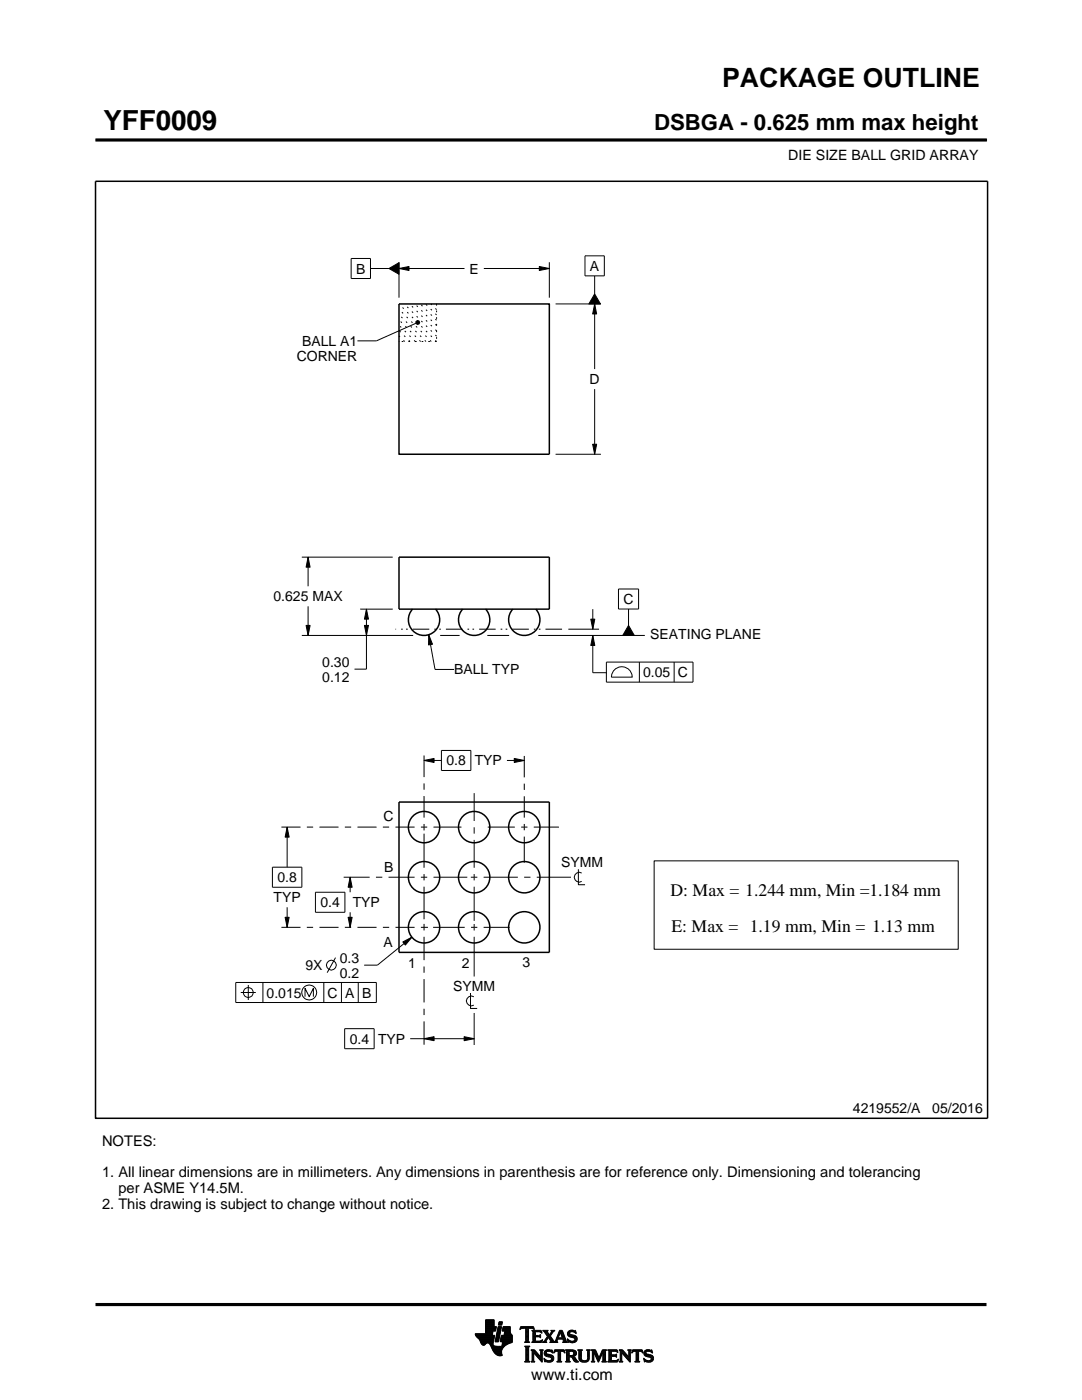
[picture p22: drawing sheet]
<svg xmlns="http://www.w3.org/2000/svg" width="216mm" height="279mm" viewBox="0 0 216 279" stroke-linecap="round" stroke-linejoin="round" font-family="sans-serif">
<defs><g id="words">
<text font-size="5.5" x="20.6" y="26">YFF0009</text>
<text font-size="5.3" x="144.1" y="17.4">PACKAGE OUTLINE</text>
<text font-size="4.4" x="130.5" y="26">DSBGA - 0.625 mm max height</text>
<g font-size="3.5">
<text x="133.8" y="178.9">D: Max = 1.244 mm, Min =1.184 mm</text>
<text x="134" y="185.9">E: Max = 1.19 mm, Min = 1.13 mm</text>
</g>
<text font-size="3.2" x="106" y="275.3">www.ti.com</text>
<g font-size="2.9">
<text x="20.4" y="228.7">NOTES:</text>
<text x="20.4" y="235">1. All linear dimensions are in millimeters. Any dimensions in parenthesis are for reference only. Dimensioning and tolerancing</text>
<text x="23.6" y="238.1">per ASME Y14.5M.</text>
<text x="20.4" y="241.3">2. This drawing is subject to change without notice.</text>
</g>
<g font-size="2.8">
<text x="157.3" y="32">DIE SIZE BALL GRID ARRAY</text>
<text x="71.1" y="54.6">B</text>
<text x="93.7" y="54.6">E</text>
<text x="117.7" y="54.1">A</text>
<text x="60.3" y="69">BALL A1</text>
<text x="59.2" y="72">CORNER</text>
<text x="117.6" y="76.7">D</text>
<text x="54.6" y="120">0.625 MAX</text>
<text x="124.4" y="120.5">C</text>
<text x="129.8" y="127.6">SEATING PLANE</text>
<text x="64.3" y="133">0.30</text>
<text x="64.3" y="136">0.12</text>
<text x="90.6" y="134.6">BALL TYP</text>
<text x="128.3" y="135.1">0.05 C</text>
<text x="89.1" y="152.8">0.8 TYP</text>
<text x="76.5" y="163.9">C</text>
<text x="76.6" y="174">B</text>
<text x="112" y="173.1">SYMM</text>
<text x="55.4" y="176.1">0.8</text>
<text x="54.6" y="180.1">TYP</text>
<text x="63.9" y="181.1">0.4</text>
<text x="70.4" y="181.1">TYP</text>
<text x="76.5" y="188.9">A</text>
<text x="60.9" y="193.6">9X</text>
<text x="67.8" y="192.1">0.3</text>
<text x="67.8" y="195.1">0.2</text>
<text x="81.4" y="193.1">1</text>
<text x="90.4" y="197.8">SYMM</text>
<text x="92.1" y="193.2">2</text>
<text x="104.3" y="193.1">3</text>
<text x="53.2" y="199.1">0.015</text>
<text x="65.4" y="199.1">C A B</text>
<text x="69.8" y="208.3">0.4 TYP</text>
<text x="170.2" y="222.2">4219552/A</text>
<text x="186" y="222.2">05/2016</text>
</g>
<text font-size=".3" x="103.3" y="28.1">SCALE 10.000</text>
</g></defs>
<g fill="none" stroke="#000" stroke-width=".2">
<path d="M19.1 27.9h177.7M196.8 27.7v.5M70.1 51.6h3.8v4h-3.8zM73.9 53.6h3.7M77.6 53.6l2-1.2v2.3zM79.6 53.6l2-.4v.8zM79.6 52.3v7.1M79.6 53.6h13.1M96.5 53.6h13.1M107.6 53.2l2 .4-2 .4zM109.6 52.3v7.1M116.7 51.1h3.9v4h-3.9z"/>
<path d="M118.7 55.1v3.6M118.7 58.7l1.1 2h-2.3zM83 64.5l-7.9 3.5h-3.8M83 64.2l.3-.2h.3l.2 .4-.2 .3h-.3l-.3-.2zM110.9 60.7h9M118.7 60.7l.4 2h-.8zM118.7 60.7v13M118.7 77.7v13M110.9 90.7h9M118.3 88.7h.8l-.4 2zM60.2 111.2h18.2M61.5 111.2l.4 2h-.8z"/>
<path d="M61.5 111.2v5.8M123.4 117.5h4v4h-4zM60.2 126.8h22.2M61.1 124.8h.8l-.4 2zM61.5 121v5.8M71.9 121.6h6.5M72.7 124.8h.8l-.4 2zM73.1 121.6l.4 2h-.8zM73.1 121.6v11.9h-2.4M85.5 126.7l.8 1.9-.8 .1zM85.5 126.7l1.3 6.9h3.8M87.8 126.8h3.9"/>
<path d="M97.2 126.8h4.4M107.4 126.8h21.3M113.4 125.6h6.1M117.9 123.6h.8l-.4 2zM118.3 126.8l.4 2h-.8zM118.3 126.8v7.5h2.8M118.3 121.6v4M121 132.1h17.3v4h-17.3zM122.4 133.9a2.08 2.08 0 0 1 2.3-.7 2.08 2.08 0 0 1 1.5 1.9h-4.2l.1-.5zM125.4 121.5v3.3M125.4 124.8l1.2 2h-2.3zM127.6 132.1v4"/>
<path d="M134.5 132.1v4M84.6 151.8l2-.4v.8zM84.6 150.8v4.3M84.6 156.3v1.3M84.6 158.9v4.3M84.6 151.8h3.5M88.1 149.8h5.9v4h-5.9zM94.6 158.3v5.5M101.2 151.8h3.4M102.6 151.4l2 .4-2 .4zM104.6 150.9v4.2M104.6 156.4v1.3"/>
<path d="M104.6 158.9v4.3M54.4 173.1h5.8v4h-5.8zM56.2 165.1h3.8M57.3 165.1l.4 2h-.8zM57.3 165.1v8M61.2 165.1h1.3M62.9 178.1h5.9v4h-5.9zM63.7 165.1h3.9M68.6 175.1h5.2M68.8 165.1h1.3M69.9 175.1l.4 2h-.8zM69.9 175.1v3"/>
<path d="M71.3 165.1h3.8M75 175.1h1.3M76.4 165.1h1.3M77.5 175.1h5.2M78.9 165.1h3.8M84 175.1h1.2M84 165.1h1.2M84.6 164.4v1.3M84.6 166.4v6.8M84.6 174.4v1.3M84.6 177v6.5M86.5 175.1h6.7"/>
<path d="M86.5 165.1h5.6M93.9 175.1h1.3M94.6 165.1v1.3M94.6 167.6v5.6M94.6 174.4v1.3M94.6 177v6.8M96.5 175.1h6.8M97.3 165.1h5.4M104 165.1h1.2M104.6 175.1h1.2M104.6 164.4v1.3M104.6 167v5.2"/>
<path d="M106.5 165.1h5M107.1 175.1h6.8M115.4 173.5v3.1h1.3M116.1 174.2a.98 .98 0 0 0-1.5 .9 .98 .98 0 0 0 1.5 .8M130.5 171.8h60.7v17.6h-60.7zM47 196.1h28.1v4h-28.1zM48 198.1h3M49.5 196.6v3M52.5 196.1v4M56.2 185.1h3.8M56.9 183.1h.8l-.4 2zM57.3 181.1v4"/>
<path d="M60.9 198.9v-1.7l.8 1.7 .8-1.7v1.7M61.2 185.1h1.3M63.7 185.1h3.9M64.6 196.1v4M67 191.1l-1.7 3M68.1 196.1v4M68.8 185.1h1.3M69.5 183.1h.8l-.4 2zM69.9 182.1v3M71.3 185.1h3.8M71.5 196.1v4M76.4 185.1h1.3"/>
<path d="M78.9 185.1h3.8M80.4 188l1.8-1-1.3 1.6zM82.2 187l-6.9 5.6h-2.6M84 185.1h1.4M84.6 184.4v1.3M84.6 187v4.6M84.6 192.9v1.2M84.6 195.4v4.7M86.4 185.1h6.3M93.9 198.2v3.1h1.3M94 185.1h1.2M94.5 198.9a.98 .98 0 0 0-1.5 .9 .98 .98 0 0 0 1.5 .8"/>
<path d="M94.6 184.4v1.3M94.6 187v7.9M96.5 185.1h5.2M68.8 205.3h5.9v4h-5.9zM81.8 207.3h12.8M84.6 207.3l2-.4v.8zM84.6 201.3v1.3M84.6 203.8v4.7M92.6 206.9l2 .4-2 .4zM94.6 202.2v6.3M94.8 266.2h3.5M94.8 266.3h3.5"/>
<path d="M94.9 266.4h3.3M94.9 266.5h3.8l-.2 1.2M94.9 266.5h3.8M95 266.6h3.7M95 266.7h3.7M95.1 266.8h3.6M95.2 266.9h3.4M95.3 267h3.3M95.4 267.1h3.2M95.5 267.2h3.1M95.6 267.3h3M95.7 267.4h2.8"/>
<path d="M95.7 267.5h2.8M95.8 267.6h2.7M95.8 267.7h2.7M95.9 267.8h2.6M95.9 267.9h2.5M95.9 268h2.5M96 268h1.1M96 268.1h1M96.1 268.2h.8M96.1 268.3h.7M96.2 268.4h.6M96.3 268.4h.4"/>
<path d="M96.9 266.1h1.4M96.9 266h1.4M96.9 265.9h1.4M96.9 265.8h1.5M96.9 265.7h1.5M96.9 264.7l2.2 .1-.2 .9h-.5l-.2 .8M96.9 265.6h2M96.9 265.5h2M96.9 265.4h2M96.9 265.3h2.1M96.9 265.2h2.1M96.9 265.1h2.1"/>
<path d="M96.9 265h2.1M96.9 264.9h2.1M96.9 264.8h2.2M96.9 264.6h1.7M96.9 264.5h1.7M96.9 264.4h1.7M96.9 264.3h1.7M96.9 264.2h1.7M96.9 264.1h1.7M96.9 264h1.7M96.9 263.9h1.7M96.9 263.8h1.7"/>
<path d="M96.9 263.7h1.7M96.9 263.6h1.7M96.9 263.5h1.7M96.9 263.4h1.7M97.5 268h.9M97.6 268.1h.8M97.7 268.2h.7M97.7 268.3h.7M97.8 268.4h.6M97.9 268.5h.6M97.9 268.6h.7M98 268.7h1.1"/>
<path d="M98 268.8h2.6M98 268.8h2.5M98.1 268.9h2.3M98.1 269h2.3M98.1 269.1h2.2M98.2 269.2h2.1M98.2 269.2h2M98.2 269.3h2M98.3 269.4h1.9M98.3 269.5h1.8M98.4 269.6h1.7M98.4 268v.4l.3 .2 2 .1"/>
<path d="M98.5 269.7h1.6M98.5 267.7l-.1 .3M98.5 269.8h1.6M98.6 269.9h1.5M98.6 264.8v-1.4h-1.7v2.8h-2.1l.1 .3 .7 .8 .7 1.1 .3 .1 .6-.5 .4 .1 1 1.8 .8 .6h.8l-.1-1 .8-1M98.6 270h1.5M98.7 270h1.4M98.8 270.1h1.3M98.8 267.7h.7M98.8 267.6h.7M98.8 267.5h.7M98.9 270.2h1.2"/>
<path d="M98.9 267.4h.7M98.9 267.3h.7M98.9 267.2h.7M98.9 267.1h.7M98.9 267h.7M98.9 270.3h1.3M99 266.9h.6M99 266.9h.7M99 266.8h.7M99 266.7h.7M99 266.6h.7M99 266.5h.7"/>
<path d="M99.1 270.4h1.1M99.1 266.4h.7M99.1 266.3h.7M99.1 266.2h.7M99.1 266.1h.7M99.1 266h.7M99.2 265.9h.7M99.2 265.8h.7M99.2 270.4h1M99.2 265.7h.7M99.2 265.6h.7M99.2 265.5h.7"/>
<path d="M99.3 265.4h.6M99.3 265.4h.7M99.3 265.3h.7M99.3 265.2h.7M99.3 265.1h.7M99.3 265h.7M99.4 270.5h.8M99.4 264.9h.7M99.4 264.8h.7M99.4 264.8h.7l-.6 3h-.7zM99.4 264.5l.2-.7h.7l-.2 .7h-.7M99.5 264.4h.6"/>
<path d="M99.5 264.3h.7M99.5 264.2h.7M99.5 264.1h.7M99.5 264h.7M99.5 263.9h.7M99.6 263.8h.7M99.8 270.6h.1M99.8 267.7h2.4M99.8 267.6h2.4M99.8 267.5h2.4M99.9 267.4h2.3M99.9 267.3h2.3"/>
<path d="M99.9 267.2h2.3M99.9 267.1h2.3M99.9 267h2.3M99.9 266.9h2.3M100 266.9h2.2M100 266.8h2.2M100 266.7h2.2M100 266.6h2.2M100 266.5h2.2M100.1 268.6h.7M100.2 268.5h.7M100.2 268.4h.8"/>
<path d="M100.2 268.4h.9M100.2 268.3h1M100.2 268.2h1.2M100.2 265.6h1.6M100.2 268.1h1.4M100.2 265.5h1.6M100.2 268h1.6M100.3 265.4h1.5M100.3 268h1.7M100.3 267.9h1.9M100.3 265.3h1.5M100.3 267.8h1.9"/>
<path d="M100.3 265.2h1.5M100.3 265.1h1.5M100.3 265h1.5M100.4 264.9h1.4M100.4 264.8h1.4M100.6 266.5l.1-.8h-.5l.2-.9h1.4l.1 1.1 .3 .6v1.4l-1.3 .6M100.6 266.4h1.5M100.6 266.3h1.4M100.6 266.2h1.4M100.6 266.1h1.3M100.7 266h1.2M100.7 265.9h1.2"/>
<path d="M100.7 265.8h1.1M100.7 265.7h1.1M102.2 266.5h-2.2l-.2 1.1 .5 .2-.2 .9M103.7 265.3h.1M103.8 265.2h.2M103.8 265h2.8M103.8 264.9h2.7M103.9 264.8h2.6M104.7 267.8h1M104.7 271.8h1.1M104.7 268.7h1M104.8 267.7h.7"/>
<path d="M104.8 271.7h.8M104.9 265.2h.6M104.9 268.9h.6M104.9 267.6h.6M104.9 267.5l-.2 .3M104.9 267.5h.6M104.9 267.4h.6M104.9 267.3h.6M104.9 267.2h.6M104.9 267.1h.6M104.9 267h.6M104.9 266.8h.6"/>
<path d="M104.9 266.7h.6M104.9 266.6h.6M104.9 266.5h.6M104.9 266.4h.6M104.9 266.3h.6M104.9 266.2h.6M104.9 266.1h.6M104.9 265.9h.6M104.9 265.8h.6M104.9 265.7h.6M104.9 265.6h.6M104.9 265.5h.6"/>
<path d="M104.9 265.4h.6M104.9 265.3h.6M104.9 271.5h.6M104.9 269h.6M104.9 271.4h.6M104.9 271.4v-2.4l-.2-.4h1.1l-.3 .4v2.4M104.9 271.4l-.2 .4h1.1l-.3-.4M104.9 271.3h.6M104.9 271.2h.6M104.9 271.1h.6M104.9 271h.6M104.9 270.9h.6"/>
<path d="M104.9 270.8h.6M104.9 270.6h.6M104.9 270.5h.6M104.9 270.4h.6M104.9 270.3h.6M104.9 270.2h.6M104.9 270.1h.6M104.9 270h.6M104.9 269.9h.6M104.9 269.8h.6M104.9 269.6h.6M104.9 269.5h.6"/>
<path d="M104.9 269.4h.6M104.9 269.3h.6M104.9 269.2h.6M104.9 269.1h.6M105.5 267.5l.2 .3M105.5 267.5v-2.3l.7-.1 .4 .3-.1-.6h-2.6l-.1 .6 .4-.3 .7 .1v2.3M105.7 267.8h-1M105.9 271.8h.8M105.9 269.4h.8M106.1 269.5h.7M106.1 267.8h2M106.1 271.7h.5"/>
<path d="M106.2 269.6h.7M106.2 271.5h.3M106.2 265.6h1.8M106.2 269.8h.8M106.2 271.4h.3M106.2 271.4l-.3 .4h.8l-.2-.4M106.2 271.3h.3M106.2 271.2h.3M106.2 271.1h.3M106.2 271h.3M106.2 270.9h.3M106.2 270.8h.3"/>
<path d="M106.2 270.6h.3M106.2 270.5h.3M106.2 270.4h.3M106.2 270.3h.3M106.2 270.2h.3M106.2 270.1h.3M106.2 270h1M106.2 269.9h.9M106.2 269.8v1.6M106.2 269.8l-.3-.4h.8l1.2 1.4M106.3 267.7h1.8M106.3 265.7h1.8"/>
<path d="M106.3 267.6h.6M106.3 265.8h.6M106.3 267.5l-.2 .3M106.3 267.5h.5M106.3 267.4h.5M106.3 267.3h.5M106.3 267.2h.5M106.3 267.1h.5M106.3 267h.5M106.3 266.8h.5M106.3 266.7h1.6M106.3 266.6h1.6"/>
<path d="M106.3 266.5h.5M106.3 266.4h.5M106.3 266.3h.5M106.3 266.2h.5M106.3 266.1h.5M106.3 265.9h.5M106.4 265.2h.2M106.5 270h.1M106.5 270v1.4M106.5 265.3h.1M106.6 270.1h.7M106.7 270.2h.7"/>
<path d="M106.8 270.3h.7M106.8 265.9l.2-.1h.6l.6 .2-.2-.5h-1.9l.2 .3v1.7M106.8 265.9v.6h.8l.3-.2v.7M106.9 270.4h.7M107 270.5h.7M107.1 270.6h.7M107.2 270.8h1M107.3 270.9h.9M107.4 271h.8M107.5 271.1h.7M107.6 271.2h.6M107.6 266.5h.3"/>
<path d="M107.7 271.3h.5M107.7 269.4h.7M107.7 266.8h.2M107.7 267.6h.5M107.8 266.4h.1M107.8 271.4h.4M107.8 267h.1M107.8 265.8h.3M107.8 269.5h.5M107.9 271.5h.3M107.9 269.6h.3M107.9 267l-.3-.2h-.8l.1 .8h.9l.5-.2"/>
<path d="M107.9 269.8h.3M107.9 270.6h.3M107.9 270.5h.3M107.9 270.4h.3M107.9 270.3h.3M107.9 270.2h.3M107.9 270.1h.3M107.9 270h.3M107.9 269.9h.3M107.9 269.8v1M107.9 269.8l-.2-.4h.7l-.2 .4M108 271.7h.2"/>
<path d="M108 265.9h.1M108 267.5h.2M108.1 271.8h.1M108.1 266.1h.1M108.2 267.4h.1M108.2 269.8v2.1l-1.7-1.9M108.2 267.8h.9M108.3 267.4l-.2 .5-2-.1M108.3 265.6h1M108.5 267.7h.5M108.5 271.1l.8 .4h.5l.2-.1-.1-.4-1-.4-.3-.3 .1-.7 .7-.2 .6 .1 .2-.1 .1 .6-.9-.3-.3 .1-.1 .3 1.3 .4 .2 .6M108.5 271.1h.1"/>
<path d="M108.5 265.7h.7M108.5 271.2h.2M108.6 271.3h.2M108.6 270.1h.4M108.6 270h.4M108.6 270.2h.6M108.6 267.6h.4M108.6 271.4h.4M108.6 269.9h.4M108.6 270.3h1M108.6 265.8h.7M108.6 271.5h.8"/>
<path d="M108.6 269.8h.5M108.7 271.7h1.5M108.7 270.4h1.3M108.7 267.5h.3M108.7 271.8h.1M108.7 265.9h.6M108.7 269.6h1.5M108.8 267.4h.3M108.8 270.5h1.5M108.8 266.1h.6M108.8 269.5h1.4M108.8 267.3h.4"/>
<path d="M108.9 266.2h.6M108.9 267.2h.4M108.9 266.3h.6M108.9 270.6h1.5M109 267.1h.3M109 266.4h1M109.1 271.8h.9M109.1 269.4h.7M109.1 267h.9M109.1 266.5h.8M109.1 267.8h-.9M109.2 266.8h.8"/>
<path d="M109.2 266.6h.6M109.2 266.7h.7M109.2 266.7l-.6 .9-.4 .2M109.3 270.8h1.1M109.5 267.1h.6M109.6 267.2h.6M109.7 271.5h.7M109.7 267.3h.6M109.7 267.8l.2-.2-.5-.7-.4 .8 .1 .1M109.7 267.8h1.6M109.7 266.3h.4M109.7 267.4h.6"/>
<path d="M109.8 270.9h.7M109.8 266.2h.3M109.8 266.6l.9 1.2 1-2.3h.5l.8 2.1 .3 .2M109.8 267.5h.6M109.9 266.1h.3M109.9 269.8h.4M109.9 267.6h.6M109.9 267.7h.7M109.9 271.4h.5M109.9 265.9h.4M110 271h.5M110 265.6h.7"/>
<path d="M110 265.9l-.4 .5-.4-.6 .2-.3h-1.1l.9 1.2M110 265.9l.1-.2-.2-.2h.8l-.9 1.1M110 271.3h.5M110 265.8h.4M110 271.1h.5M110 271.2h.5M110.1 269.4h.1M110.1 265.7h.4M110.1 269.9h.2M110.2 270h.1M110.5 270h.1M110.5 269.9h.2"/>
<path d="M110.5 271.1l-.2 .5-.8 .3-.6-.2-.2 .1-.2-.7M110.5 269.8h.3M110.6 269.6h2.1M110.6 269.5h2M110.6 269.4h2M110.7 267.7h.5M110.8 267.6h.4M110.9 267.5h.3M110.9 267.4h.3M111 267.3h.3M111 267.2h1.8M111 267.1h1.8"/>
<path d="M111.1 267h.3M111.1 271.8h1M111.1 266.8h.4M111.2 266.7h.3M111.2 267.5l.1-.2h1l.1 .2M111.2 267.5v.3h.1M111.2 266.6h.3M111.3 266.5h.3M111.3 271.7h.6M111.3 266.4h.3M111.3 271.5h.6M111.3 267.8h-1.6"/>
<path d="M111.3 269.8h.6M111.4 266.3h.3M111.4 271.4h.5M111.4 271.4l-.1-1.7h-.4l-.4 .4 .2-.7h1.9l.1 .7-.3-.4h-.5v1.7M111.4 270.5h.5M111.4 270.4h.5M111.4 270.3h.5M111.4 270.2h.5M111.4 270.1h.5M111.4 270h.5M111.4 269.9h.5M111.4 271.4l-.3 .4h1l-.2-.4"/>
<path d="M111.4 271.3h.5M111.4 271.2h.5M111.4 271.1h.5M111.4 271h.5M111.4 270.9h.5M111.4 270.8h.5M111.4 270.6h.5M111.4 266.2h.3M111.4 266.1h.4M111.5 265.9h.9M111.5 265.8h.8M111.6 265.7h.7"/>
<path d="M111.6 265.6h.6M111.8 265.9l.4 1.1h-.8zM111.9 266.1h.5M111.9 266.2h.5M111.9 266.3h.6M112 266.4h.5M112 266.5h.6M112.1 266.6h.5M112.1 266.7h.6M112.1 266.8h.6M112.2 267h.5M112.2 267.8h1.1"/>
<path d="M112.3 267.3h.6M112.3 267.4h.6M112.4 267.5h.6M112.4 267.5v.3h-.2M112.4 269.8h.3M112.4 267.6h.6M112.4 267.7h.7M112.6 269.9h.1M112.6 270h.2M112.8 271.8h1M112.8 269.4h1.6M113 269.5h1.7"/>
<path d="M113 271.7h.7M113 269.6h1.9M113 271.5h.6M113 269.8h.6M113 271.4h.6M113 271.4l-.2 .4h1l-.2-.4M113 271.3h.6M113 271.2h.6M113 271.1h.6M113 271h.6M113 270.9h.6M113 270.8h1.5"/>
<path d="M113 270.6h1.6M113 270.5h1.8M113 270.4h.6M113 270.3h.6M113 270.2h.6M113 270.1h.6M113 270h.6M113 269.9h.6M113 269.8v1.6M113 269.8l-.2-.4h1.4l.6 .2 .2 .3v.4l-.2 .3-.4 .1M113.2 267.3h.2M113.2 267.4h.3"/>
<path d="M113.2 266.2h.5M113.2 266.3h.6M113.2 266.1h.5M113.3 267.5h.3M113.3 267.8h-1.1M113.3 266.4h.9M113.3 265.9h.4M113.3 267.6h.6M113.3 266.5h1.3M113.3 267.7h1.6M113.3 265.8h.5M113.3 267.8h.2"/>
<path d="M113.4 266.6h1.5M113.4 265.7h1.5M113.4 265.7l.5-.2 .7 .1 .2-.1 .1 .7-.7-.4h-.4l-.1 .3 .1 .2 .9 .2 .4 .3 .1 .5-.3 .5-.6 .2-.7-.2-.2 .1-.2-.7 .9 .5 .5-.1 .1-.3-.2-.3-1.1-.4-.2-.4zM113.5 266.7h1.5M113.5 265.6h1.4M113.6 271.4v-.6h.4l.7 1h.8M113.6 269.9l.1-.2 .7 .2v.4l-.4 .2M113.6 269.9v.6M113.7 267.8h1.1M113.8 266.8h1.3M113.8 265.5h.6M114 268h.4"/>
<path d="M114.1 270.9h.6M114.2 271h.6M114.2 271.1h.7M114.3 271.2h.6M114.3 267h.8M114.3 269.8h.7M114.3 270.4h.6M114.4 271.3h.6M114.4 270.7l1.1 1.1M114.4 270.7h.1M114.4 271.4h.7M114.4 269.9h.6"/>
<path d="M114.4 270.3h.6M114.5 267.6h.5M114.5 270.2h.5M114.5 270h.5M114.5 265.8h.4M114.5 270.1h.5M114.5 271.5h.7M114.6 271.7h.7M114.6 267.1h.6M114.6 267.5h.5M114.7 267.2h.5M114.7 267.4h.5"/>
<path d="M114.7 265.9h.3M114.7 267.3h.5M114.7 271.8h.8M114.8 266.1h.2M114.9 266.2h.1M115.3 269.4h.9M115.4 269.5h.7M115.5 269.6h.5M115.5 269.8h.5M115.5 269.8v1.4l.4 .5 .6 .2 .7-.1 .3-.3 .1-.5M115.5 271h.5M115.5 270.9h.5"/>
<path d="M115.5 270.8h.5M115.5 270.6h.5M115.5 270.5h.5M115.5 270.4h.5M115.5 270.3h.5M115.5 270.2h.5M115.5 270.1h.5M115.5 270h.5M115.5 269.9h.5M115.5 269.8l-.2-.4h.9l-.2 .4M115.5 271.1h.5M115.5 271.2h.5"/>
<path d="M115.5 271.3h.6M115.6 271.4h.6M115.7 271.5h.8M115.8 271.7h1.5M116 271l.2 .4 .5 .2 .4-.2 .2-.4M116 269.8v1.2M116 271.8h1.1M116.8 271.5h.6M117 269.4h.8M117.1 271.4h.4M117.2 269.5h.5M117.2 271.3h.4"/>
<path d="M117.2 269.6h.4M117.2 271.2h.4M117.2 271.1h.4M117.3 269.8h.3M117.3 271h.3M117.3 270.9h.3M117.3 270.8h.3M117.3 270.6h.3M117.3 270.5h.3M117.3 270.4h.3M117.3 270.3h.3M117.3 270.2h.3"/>
<path d="M117.3 270.1h.3M117.3 270h.3M117.3 269.9h.3M117.6 269.8l.2-.4h-.8l.2 .3 .1 1.3M117.6 269.8v1.2M118 271.8h.7M118 269.4h.8M118.1 269.5h.8M118.1 271.7h.5M118.2 269.6h.7M118.2 271.5h.3M118.2 269.8h.8"/>
<path d="M118.2 271.4h.3M118.2 269.8l-.2-.4h.8l.7 1.6 .7-1.6h.9l-.3 .4M118.2 271.4l-.2 .4h.7l-.2-.4M118.2 271.3h.3M118.2 271.2h.3M118.2 271.1h.3M118.2 271h.3M118.2 270.9h.3M118.2 270.8h.3M118.2 270.6h.3M118.2 270.5h.3M118.2 270.4h.3"/>
<path d="M118.2 270.3h.3M118.2 270.2h.3M118.2 270.1h.3M118.2 270h.9M118.2 269.9h.8M118.2 269.8v1.6M118.6 270.1h.5M118.6 270.2h.6M118.7 270.3h.5M118.7 270.4h.6M118.8 270.5h.5M118.8 270.6h.6"/>
<path d="M118.9 270.8h.5M118.9 270.9h.6M119 271h.8M119 271.1h.8M119.1 271.2h.6M119.1 271.3h.6M119.2 271.4h.4M119.2 271.5h.4M119.3 271.7h.2M119.3 271.8h.2M119.6 270.9h.3M119.6 270.8h.3"/>
<path d="M119.7 270.6h.3M119.7 270.5h.3M119.8 270.4h.3M119.8 270.3h.3M119.9 270.2h.3M119.9 270.1h.3M120 270h.8M120 269.9h.8M120 269.8h.8M120.1 271.8h1M120.1 269.6h.7M120.1 269.5h.8"/>
<path d="M120.2 269.4h.9M120.2 271.7h.7M120.3 271.5h.5M120.3 271.4h.5M120.3 271.4l-.2 .4h1l-.3-.4M120.3 271.4v-1.5l-.9 2-.9-2v1.5M120.3 271.3h.5M120.3 271.2h.5M120.3 271.1h.5M120.3 271h.5M120.3 270.9h.5M120.3 270.8h.5"/>
<path d="M120.3 270.6h.5M120.3 270.5h.5M120.3 270.4h.5M120.3 270.3h.5M120.3 270.2h.5M120.3 270.1h.5M120.8 269.8v1.6M121.2 271.8h2M121.2 269.4h1.9M121.4 269.5h1.8M121.4 271.7h1.9M121.5 269.6h1.7"/>
<path d="M121.5 271.5h1.8M121.5 269.8h.5M121.5 271.4h.5M121.5 269.8l-.3-.4h1.9l.2 .6M121.5 269.9h.5M121.5 269.8v1.6M121.5 271.3h.5M121.5 271.2h.5M121.5 271.1h.5M121.5 271h.5M121.5 270.9h.5M121.5 270.8h.5"/>
<path d="M121.5 270.6h1.5M121.5 270.5h1.5M121.5 270.4h1.5M121.5 270.3h.5M121.5 270.2h.5M121.5 270.1h.5M121.5 270h.5M122.6 270.4l.4-.2v.7l-.2-.2h-.8v.7l.2 .1M122.9 270.8h.1M122.9 270.3h.1M123 269.8h.3M123.1 271.4h.3"/>
<path d="M123.2 269.9h.1M123.3 270h.1M123.3 270l-.4-.3h-.8l-.1 .7M123.3 271.3h.1M123.4 271.2h.1M123.4 271.2l-.2 .6h-2l.3-.4M123.4 271.2l-.3 .3h-.4M123.5 271.8h.8M123.5 269.4h.7M123.6 269.5h.7M123.7 271.7h.5M123.7 269.6h.7"/>
<path d="M123.7 271.5h.4M123.7 269.8h.8M123.7 271.4h.4M123.7 271.4l-.2 .4h.8l-.2-.4M123.7 271.3h.4M123.7 271.2h.4M123.7 271.1h.4M123.7 271h.4M123.7 270.9h.4M123.7 270.8h.4M123.7 270.6h.4M123.7 270.5h.4"/>
<path d="M123.7 270.4h.4M123.7 270.3h.4M123.7 270.2h.4M123.7 270.1h.4M123.7 270h1M123.7 269.9h.9M123.7 269.8v1.6M123.7 269.8l-.2-.4h.7l1.2 1.4 .1-1M124.1 270v1.4M124.1 270h.1M124.2 270.1h.6M124.2 270.2h.7"/>
<path d="M124.3 270.3h.7M124.4 270.4h.7M124.5 270.5h.7M124.6 270.6h.7M124.7 270.8h1.1M124.8 270.9h1M124.9 271h.9M125 271.1h.8M125.1 271.2h.7M125.2 271.3h.6M125.2 269.4h.8M125.3 271.4h.5"/>
<path d="M125.4 269.5h.5M125.4 271.5h.4M125.4 269.6h.4M125.5 269.8h.3M125.5 269.8l-.3-.4h.8l-.2 .4M125.5 270.4h.3M125.5 270.3h.3M125.5 270.2h.3M125.5 270.1h.3M125.5 270h.3M125.5 269.9h.3M125.5 270.6h.3"/>
<path d="M125.5 270.5h.3M125.5 271.7h.3M125.6 271.8h.2M125.8 269.8v2.1l-1.7-1.9M126 270h.1M126.1 269.9h.1M126.1 269.8h.3M126.1 269.6h2.1M126.2 269.5h2M126.2 269.4h2M126.6 271.8h1.1M126.9 271.7h.6"/>
<path d="M126.9 271.5h.5M126.9 269.8h.5M126.9 271.4h.5M126.9 271.4v-1.7h-.5l-.3 .4 .1-.7h1.9l.2 .7-.4-.4h-.5v1.7M126.9 270.5h.5M126.9 270.4h.5M126.9 270.3h.5M126.9 270.2h.5M126.9 270.1h.5M126.9 270h.5M126.9 269.9h.5M126.9 271.4l-.3 .4h1.1l-.3-.4"/>
<path d="M126.9 271.3h.5M126.9 271.2h.5M126.9 271.1h.5M126.9 271h.5M126.9 270.9h.5M126.9 270.8h.5M126.9 270.6h.5M128 269.8h.3M128.1 269.9h.2M128.2 270h.1M128.4 271.1h.1M128.4 271.2h.2"/>
<path d="M128.5 271.3h.2M128.5 270.1h.4M128.5 270h.4M128.5 270.2h.6M128.5 271.4h.4M128.5 269.9h.4M128.5 270.3h1M128.5 271.5h.8M128.5 269.8h.5M128.6 271.7h1.5M128.6 270.4h1.3M128.6 271.8h.1"/>
<path d="M128.6 269.6h1.5M128.7 270.5h1.5M128.7 269.5h1.4M128.8 270.6h1.5M128.9 271.8h1M129 269.4h.7M129.1 270.8l-.6-.4 .1-.7 .5-.3 .8 .1 .2-.1 .1 .7-.8-.4-.4 .1-.1 .2 1.3 .5 .2 .6M129.1 270.8l.7 .2v.4l-.6 .1-.8-.4M129.2 270.8h1.1M129.6 271.5h.7M129.6 270.9h.8M129.8 269.8h.4"/>
<path d="M129.8 271.4h.5M129.9 271h.5M129.9 271.3h.5M129.9 271.1h.5M129.9 271.2h.5M129.9 269.4h.2M130 269.9h.2M130.1 270h.1M130.4 271.1l-.3 .5-.7 .3-.6-.2-.2 .1-.2-.7"/>
<circle cx="49.5" cy="198.1" r=".99"/>
<circle cx="61.7" cy="198.1" r="1.49"/>
<circle cx="66.1" cy="192.6" r=".98"/>
</g>
<g fill="#000">
<path d="M77.6 53.6l2-1.2v2.3zM79.6 53.6l2-.4v.8zM107.6 53.2l2 .4-2 .4zM83 64.2l.3-.2h.3l.2 .4-.2 .3h-.3l-.3-.2zM118.7 60.7l.4 2h-.8zM118.7 58.7l1.1 2h-2.3zM118.3 88.7h.8l-.4 2zM61.5 111.2l.4 2h-.8zM61.1 124.8h.8l-.4 2zM73.1 121.6l.4 2h-.8zM72.7 124.8h.8l-.4 2zM85.5 126.7l.8 1.9-.8 .1z"/>
<path d="M117.9 123.6h.8l-.4 2zM118.3 126.8l.4 2h-.8zM125.4 124.8l1.2 2h-2.3zM84.6 151.8l2-.4v.8zM102.6 151.4l2 .4-2 .4zM57.3 165.1l.4 2h-.8zM69.9 175.1l.4 2h-.8zM56.9 183.1h.8l-.4 2zM69.5 183.1h.8l-.4 2zM80.4 188l1.8-1-1.3 1.6zM84.6 207.3l2-.4v.8zM92.6 206.9l2 .4-2 .4z"/>
</g>
<g fill="none" stroke="#000" stroke-width=".3">
<path d="M19.1 36.2h178v187h-178zM79.6 60.7h30v30h-30zM79.6 111.2h30v10.4h-30zM82.3 121.6a3.1 3.1 0 0 0 .1 4.3 3.1 3.1 0 0 0 4.4 0 3.1 3.1 0 0 0 .1-4.3M92.3 121.6a3.1 3.1 0 0 0 .1 4.3 3.1 3.1 0 0 0 4.4 0 3.1 3.1 0 0 0 .1-4.3M102.3 121.6a3.1 3.1 0 0 0 .1 4.3 3.1 3.1 0 0 0 4.4 0 3.1 3.1 0 0 0 .1-4.3M79.6 160.1h30v30h-30z"/>
<circle cx="84.6" cy="165.1" r="3.1"/>
<circle cx="84.6" cy="175.1" r="3.1"/>
<circle cx="94.6" cy="175.1" r="3.1"/>
<circle cx="94.6" cy="165.1" r="3.1"/>
<circle cx="104.6" cy="175.1" r="3.1"/>
<circle cx="104.6" cy="165.1" r="3.1"/>
<circle cx="84.6" cy="185.1" r="3.1"/>
<circle cx="94.6" cy="185.1" r="3.1"/>
<circle cx="104.6" cy="185.1" r="3.1"/>
</g>
<path d="M19 27.9h177.8M19 260.3h177.8" fill="none" stroke="#000" stroke-width=".63" stroke-linecap="butt"/>
<g fill="none" stroke="#000" stroke-width=".2" stroke-dasharray=".3 1" stroke-linecap="butt">
<path d="M79.7 68.2l-.1-.1M80.7 68.2l-1.1-1.2M81.8 68.2l-2.2-2.2M82.9 68.2l-3.3-3.3M83.9 68.2l-4.3-4.4M85 68.2l-5.4-5.4M86.1 68.2l-6.5-6.5M87.1 60.7v7.5M87.1 68.2l-7.5-7.5M87.1 67.1l-6.4-6.4M87.1 66l-5.4-5.3M87.1 65l-4.3-4.3"/>
<path d="M87.1 63.9l-3.2-3.2M87.1 62.9l-2.2-2.2M87.1 61.8l-1.1-1.1M87.1 60.7h-.1M87.1 68.2h-7.5"/>
</g>
<path d="M112.2 125.6h-33.3" fill="none" stroke="#000" stroke-width=".2" stroke-dasharray="3.3 1 .3 .7 .3 1" stroke-linecap="butt"/>
<use href="#words"/>
</svg>
